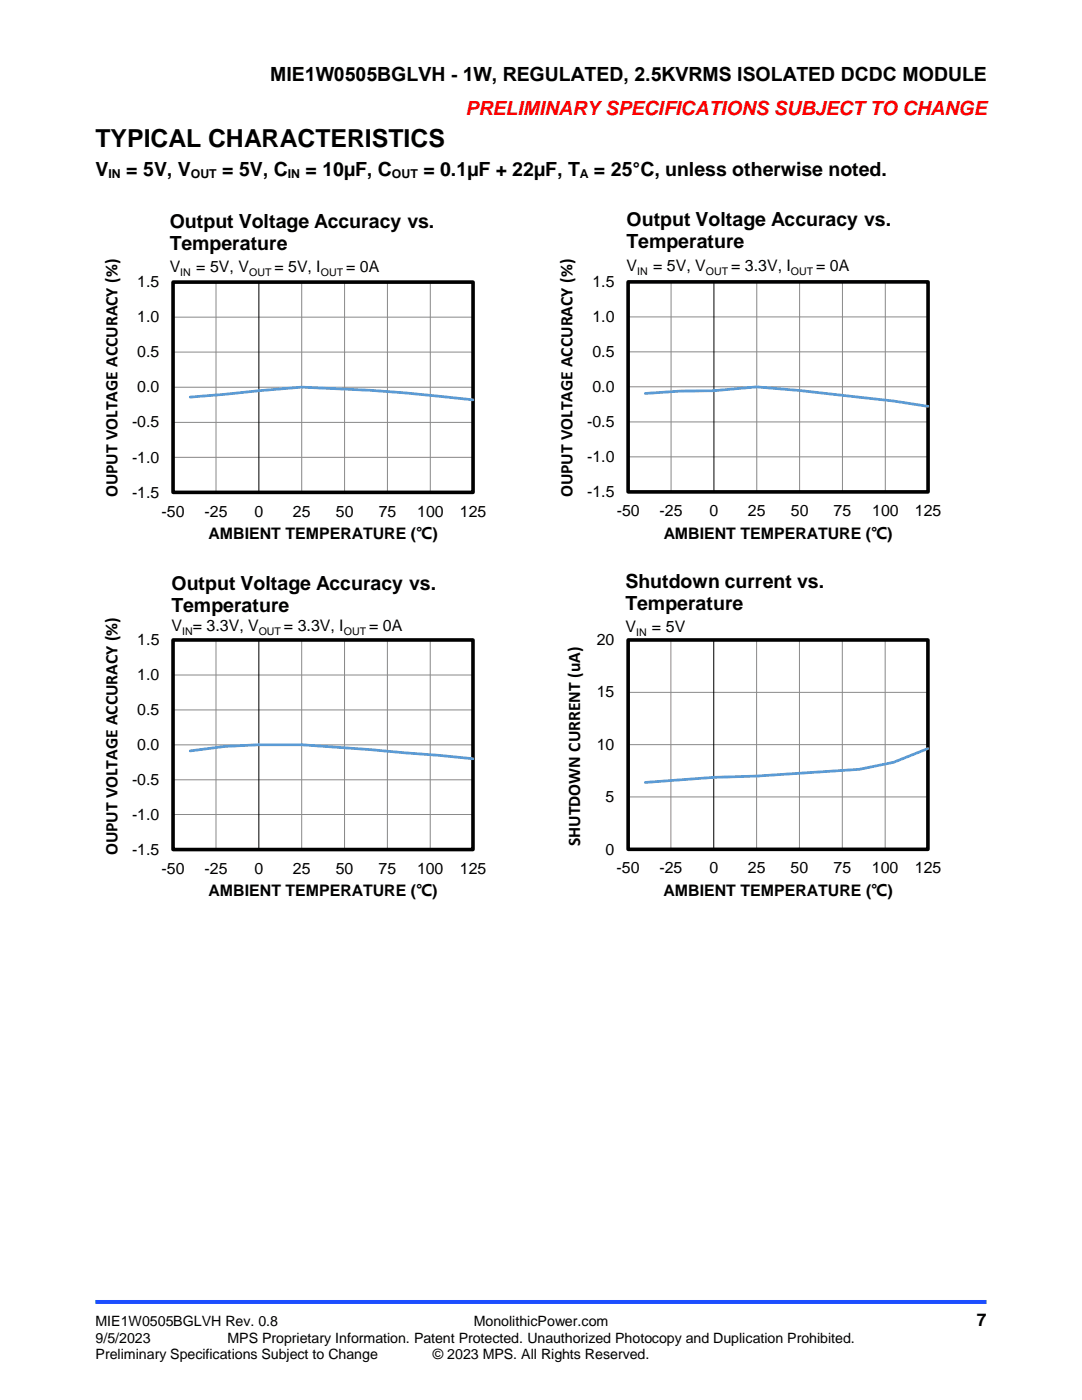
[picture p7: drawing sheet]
<svg xmlns="http://www.w3.org/2000/svg" width="216mm" height="279mm" viewBox="0 0 216 279" stroke-linecap="round" stroke-linejoin="round" font-family="sans-serif">
<defs><g id="words">
<text font-size="5" x="19.1" y="29.4">TYPICAL CHARACTERISTICS</text>
<g font-size="3.9">
<text x="53.9" y="16.3">MIE1W0505BGLVH - 1W, REGULATED, 2.5KVRMS ISOLATED DCDC MODULE</text>
<text x="19.1" y="35.1">V</text>
<text x="25.2" y="35.1">= 5V, V</text>
<text x="44.3" y="35.1">= 5V, C</text>
<text x="60.9" y="35.1">= 10µF, C</text>
<text x="84.5" y="35.1">= 0.1µF + 22µF, T</text>
<text x="118.5" y="35.1">= 25°C, unless otherwise noted.</text>
<text x="33.9" y="45.4">Output Voltage Accuracy vs.</text>
<text x="125" y="45.1">Output Voltage Accuracy vs.</text>
<text x="33.9" y="49.9">Temperature</text>
<text x="125" y="49.5">Temperature</text>
<text x="34.2" y="117.7">Output Voltage Accuracy vs.</text>
<text x="124.8" y="117.3">Shutdown current vs.</text>
<text x="34.2" y="122.1">Temperature</text>
<text x="124.8" y="121.7">Temperature</text>
</g>
<text font-size="3.9" fill="#f00" x="92.9" y="22.9">PRELIMINARY SPECIFICATIONS SUBJECT TO CHANGE</text>
<g font-size="3.5">
<text x="23.4" y="99.2" transform="rotate(-90 23.4 99.2)">OUPUT VOLTAGE ACCURACY (%)</text>
<text x="114.2" y="99.2" transform="rotate(-90 114.2 99.2)">OUPUT VOLTAGE ACCURACY (%)</text>
<text x="23.4" y="170.7" transform="rotate(-90 23.4 170.7)">OUPUT VOLTAGE ACCURACY (%)</text>
<text x="115.8" y="168.9" transform="rotate(-90 115.8 168.9)">SHUTDOWN CURRENT (uA)</text>
<text x="194.9" y="264.5">7</text>
</g>
<g font-size="3.2">
<text x="27.4" y="57.3">1.5</text>
<text x="33.9" y="54.4">V</text>
<text x="39.2" y="54.4">= 5V, V</text>
<text x="54.7" y="54.4">= 5V, I</text>
<text x="69.1" y="54.4">= 0A</text>
<text x="118.2" y="57.3">1.5</text>
<text x="125" y="54">V</text>
<text x="130.3" y="54">= 5V, V</text>
<text x="145.9" y="54">= 3.3V, I</text>
<text x="162.9" y="54">= 0A</text>
<text x="27.4" y="64.3">1.0</text>
<text x="118.2" y="64.3">1.0</text>
<text x="27.4" y="71.3">0.5</text>
<text x="118.2" y="71.2">0.5</text>
<text x="27.4" y="78.3">0.0</text>
<text x="118.2" y="78.2">0.0</text>
<text x="26.3" y="85.3">-0.5</text>
<text x="117.1" y="85.2">-0.5</text>
<text x="26.3" y="92.3">-1.0</text>
<text x="117.1" y="92.2">-1.0</text>
<text x="26.3" y="99.3">-1.5</text>
<text x="117.1" y="99.2">-1.5</text>
<text x="32.3" y="103.1">-50</text>
<text x="40.8" y="103.1">-25</text>
<text x="41.6" y="107.6">AMBIENT TEMPERATURE (℃)</text>
<text x="50.8" y="103.1">0</text>
<text x="58.4" y="103.1">25</text>
<text x="67" y="103.1">50</text>
<text x="75.6" y="103.1">75</text>
<text x="83.2" y="103.1">100</text>
<text x="91.8" y="103.1">125</text>
<text x="123.1" y="103">-50</text>
<text x="131.6" y="103">-25</text>
<text x="132.4" y="107.5">AMBIENT TEMPERATURE (℃)</text>
<text x="141.6" y="103">0</text>
<text x="149.2" y="103">25</text>
<text x="157.8" y="103">50</text>
<text x="166.3" y="103">75</text>
<text x="174" y="103">100</text>
<text x="182.6" y="103">125</text>
<text x="34.2" y="125.9">V = 3.3V, V</text>
<text x="56.7" y="125.9">= 3.3V, I</text>
<text x="73.6" y="125.9">= 0A</text>
<text x="27.4" y="128.7">1.5</text>
<text x="119.1" y="128.7">20</text>
<text x="124.8" y="126.2">V</text>
<text x="130.1" y="126.2">= 5V</text>
<text x="27.4" y="135.7">1.0</text>
<text x="27.4" y="142.7">0.5</text>
<text x="119.1" y="139.2">15</text>
<text x="27.4" y="149.7">0.0</text>
<text x="119.1" y="149.6">10</text>
<text x="26.3" y="156.6">-0.5</text>
<text x="120.8" y="160.1">5</text>
<text x="26.3" y="163.6">-1.0</text>
<text x="26.3" y="170.6">-1.5</text>
<text x="120.8" y="170.5">0</text>
<text x="32.3" y="174.4">-50</text>
<text x="40.8" y="174.4">-25</text>
<text x="41.6" y="178.9">AMBIENT TEMPERATURE (℃)</text>
<text x="50.8" y="174.4">0</text>
<text x="58.4" y="174.4">25</text>
<text x="67" y="174.4">50</text>
<text x="75.6" y="174.4">75</text>
<text x="83.2" y="174.4">100</text>
<text x="91.8" y="174.4">125</text>
<text x="123" y="174.3">-50</text>
<text x="131.6" y="174.3">-25</text>
<text x="132.4" y="178.8">AMBIENT TEMPERATURE (℃)</text>
<text x="141.5" y="174.3">0</text>
<text x="149.2" y="174.3">25</text>
<text x="157.8" y="174.3">50</text>
<text x="166.3" y="174.3">75</text>
<text x="174" y="174.3">100</text>
<text x="182.5" y="174.3">125</text>
</g>
<g font-size="2.8">
<text x="19.1" y="264.5">MIE1W0505BGLVH Rev. 0.8</text>
<text x="19.1" y="267.9">9/5/2023</text>
<text x="45.4" y="267.9">MPS Proprietary Information. Patent Protected. Unauthorized Photocopy and Duplication Prohibited.</text>
<text x="94.5" y="264.5">MonolithicPower.com</text>
<text x="19.1" y="271.2">Preliminary Specifications Subject to Change</text>
<text x="86.4" y="271.2">© 2023 MPS. All Rights Reserved.</text>
</g>
<g font-size="2.5">
<text x="21.6" y="35.4">IN</text>
<text x="38.1" y="35.4">OUT</text>
<text x="57.4" y="35.4">IN</text>
<text x="78.2" y="35.4">OUT</text>
<text x="115.7" y="35.4">A</text>
</g>
<g font-size="2.1">
<text x="36" y="55.1">IN</text>
<text x="49.7" y="55.1">OUT</text>
<text x="64" y="55.1">OUT</text>
<text x="127.1" y="54.8">IN</text>
<text x="140.9" y="54.8">OUT</text>
<text x="157.8" y="54.8">OUT</text>
<text x="36.3" y="126.7">IN</text>
<text x="51.6" y="126.7">OUT</text>
<text x="68.6" y="126.7">OUT</text>
<text x="126.9" y="127">IN</text>
</g>
</g></defs>
<path d="M19 259.8h177.8" fill="none" stroke="#1c4eff" stroke-width=".79" stroke-linecap="butt"/>
<g fill="none" stroke="#898989" stroke-width=".2">
<path d="M34.6 56.3h59.8v42h-59.8zM43.1 56.3v42M60.2 56.3v42M68.8 56.3v42M77.3 56.3v42M85.9 56.3v42M125.4 56.3h59.8v41.8h-59.8zM133.9 56.3v41.8M151 56.3v41.8M159.6 56.3v41.8M168.1 56.3v41.8M176.7 56.3v41.8"/>
<path d="M34.6 63.3h59.8M34.6 70.3h59.8M34.6 77.3h59.8M125.4 77.2h59.8M125.4 70.2h59.8M125.4 63.2h59.8M34.6 84.3h59.8M34.6 91.3h59.8M125.4 91.2h59.8M125.4 84.2h59.8M34.6 127.7h59.8v41.8h-59.8zM34.6 134.7h59.8"/>
<path d="M43.1 127.7v41.8M60.2 127.7v41.8M68.7 127.7v41.8M77.3 127.7v41.8M85.8 127.7v41.8M125.3 127.7h59.8v41.8h-59.8zM125.3 138.2h59.8M133.9 127.7v41.8M151 127.7v41.8M159.5 127.7v41.8M168.1 127.7v41.8M176.6 127.7v41.8"/>
<path d="M34.6 141.7h59.8M34.6 148.7h59.8M34.6 155.6h59.8M125.3 148.6h59.8M125.3 159h59.8M34.6 162.6h59.8"/>
</g>
<path d="M34.5 56.3h59.9v42h-59.9zM125.3 56.3h59.9v41.9h-59.9zM34.5 127.7h59.9v41.8h-59.9zM125.3 127.7h59.9v41.8h-59.9z" fill="none" stroke="#000" stroke-width=".72" stroke-linecap="butt"/>
<path d="M51.7 56.3v42M142.5 56.3v41.8M51.6 127.7v41.8M142.4 127.7v41.8" fill="none" stroke="#000" stroke-width=".2"/>
<path d="M38 79.2l22.2-1.9a372 372 0 0 1 34.2 2.5M128.8 78.5l6.8-.4 6.8-.1 8.6-.8 8.5 .7 18.9 2.1 6.8 1.1M38 149.9l6.8-.9 6.8-.4h8.6l13.7 1 20.5 1.8M185.2 149.4l-6.9 2.7-6.8 1.4-20.6 1.4-8.5 .2-13.6 1.1" fill="none" stroke="#5b9bd5" stroke-width=".55"/>
<use href="#words"/>
</svg>
